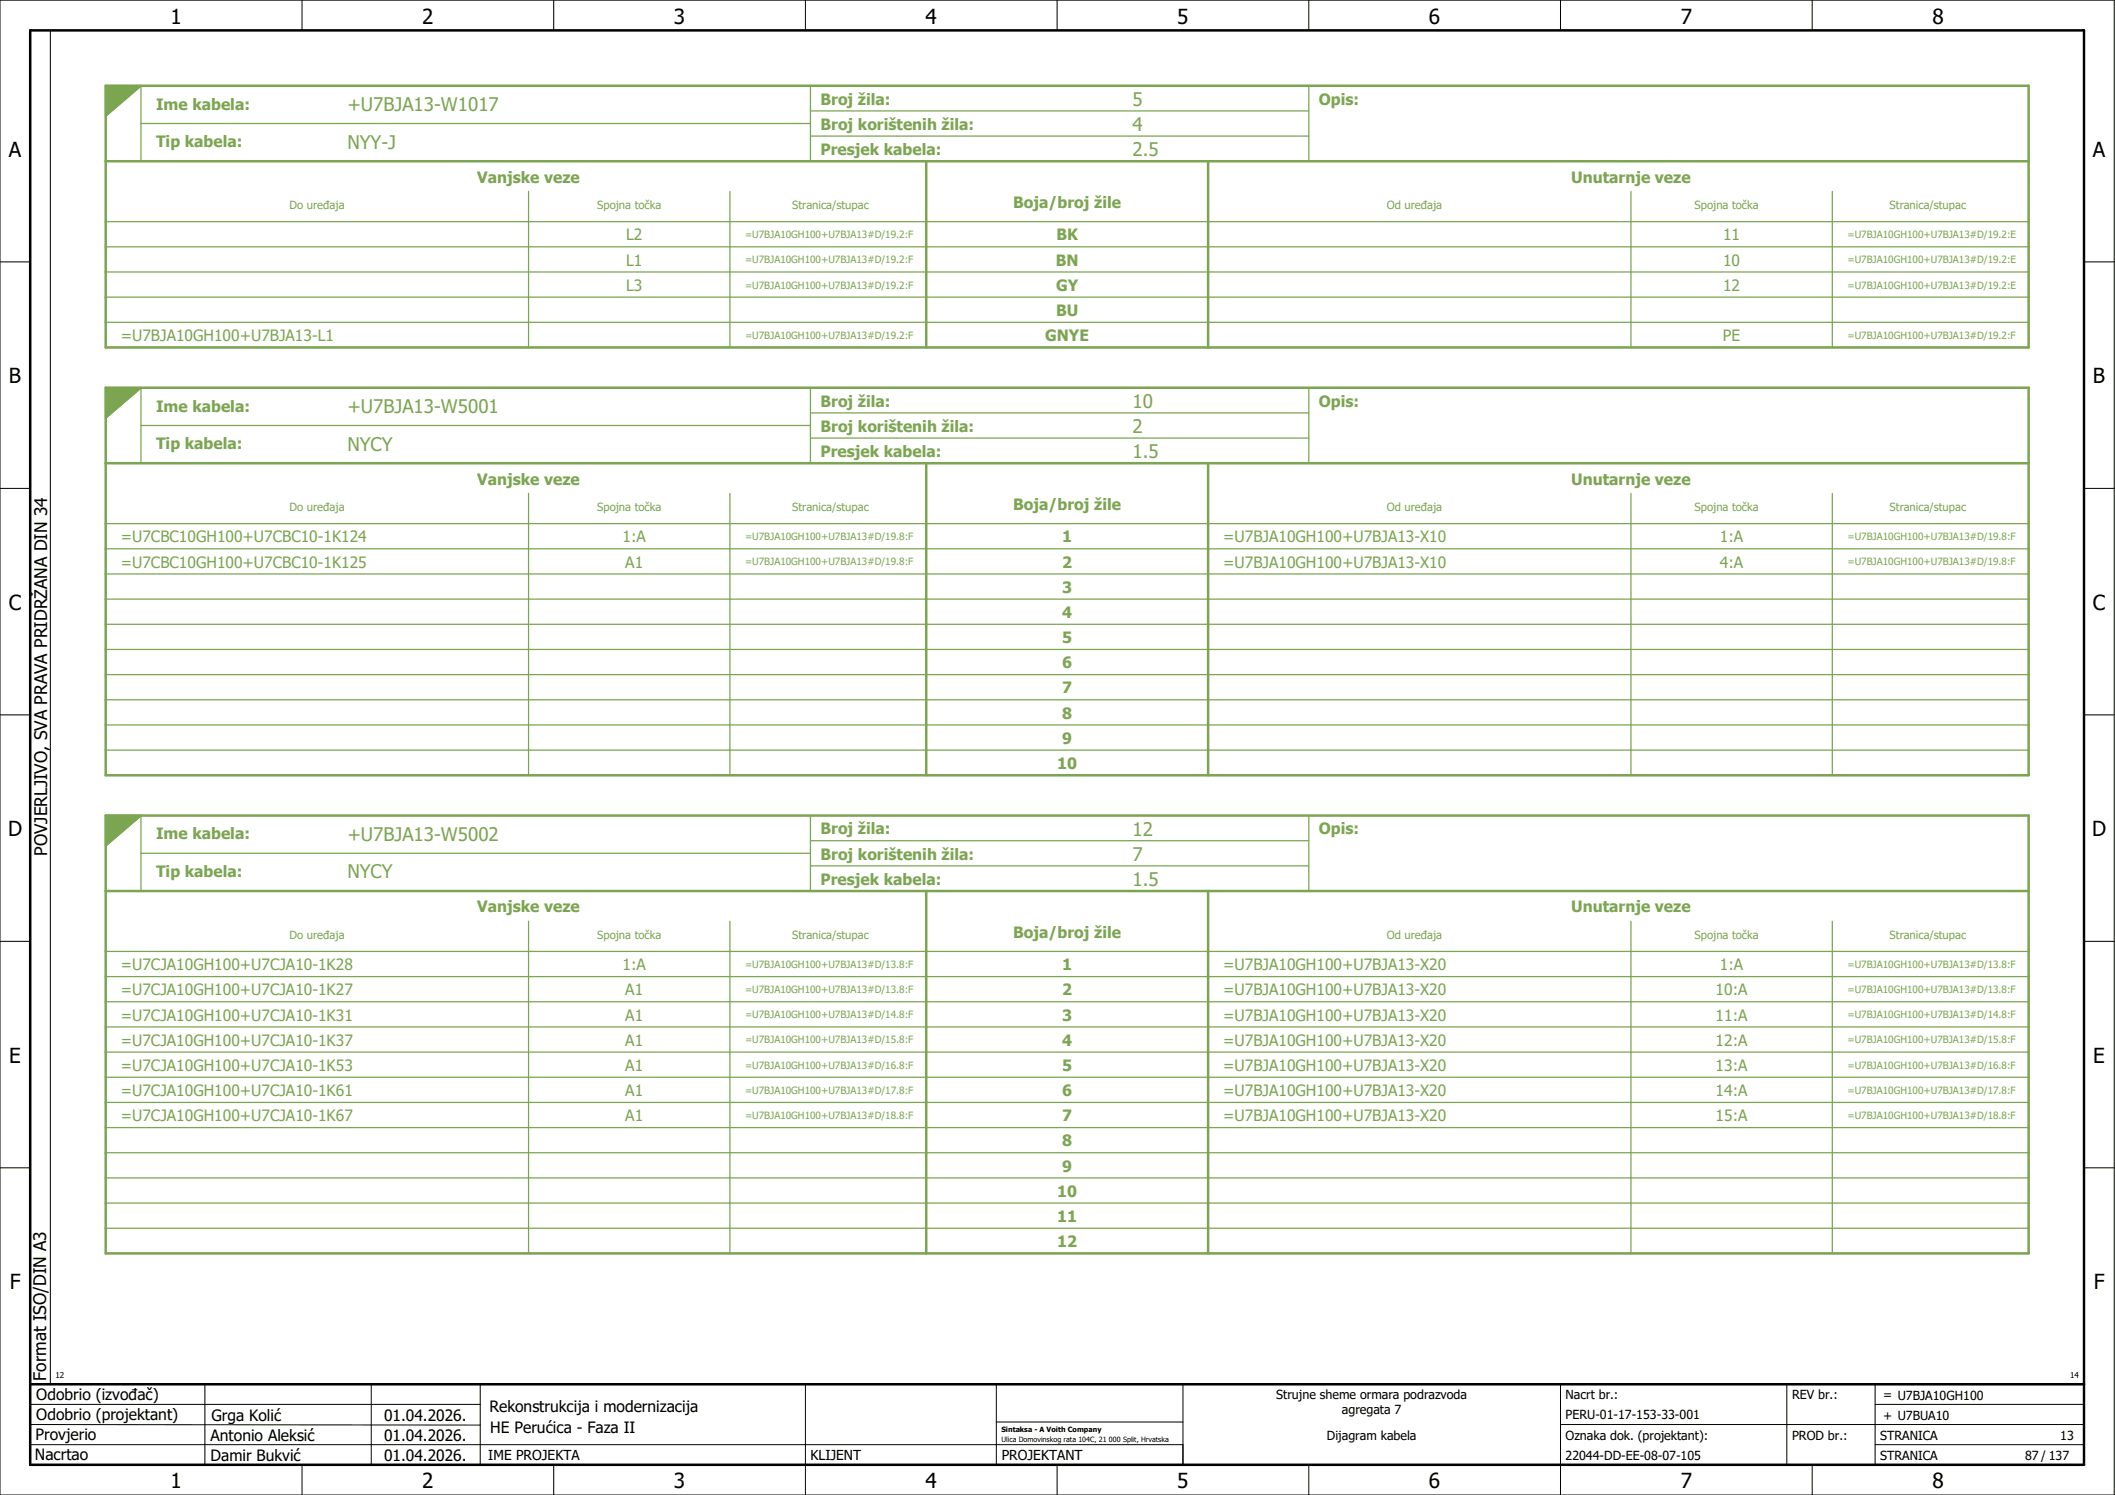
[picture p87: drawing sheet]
<svg xmlns="http://www.w3.org/2000/svg" width="420mm" height="297mm" viewBox="0 0 420 297" stroke-linecap="round" stroke-linejoin="round" font-family="sans-serif">
<defs><g id="words">
<g font-size="4.1">
<text x="33.9" y="4.7">1</text>
<text x="83.9" y="4.7">2</text>
<text x="133.9" y="4.7">3</text>
<text x="183.9" y="4.7">4</text>
<text x="233.9" y="4.7">5</text>
<text x="283.9" y="4.7">6</text>
<text x="333.9" y="4.7">7</text>
<text x="383.9" y="4.7">8</text>
<text x="1.8" y="31.2">A</text>
<text x="415.8" y="31.2">A</text>
<text x="1.8" y="76.2">B</text>
<text x="415.8" y="76.2">B</text>
<text x="1.8" y="121.2">C</text>
<text x="415.8" y="121.2">C</text>
<text x="1.6" y="166.2">D</text>
<text x="415.6" y="166.2">D</text>
<text x="1.8" y="211.2">E</text>
<text x="415.8" y="211.2">E</text>
<text x="1.9" y="256.2">F</text>
<text x="415.9" y="256.2">F</text>
<text x="33.9" y="295.7">1</text>
<text x="83.9" y="295.7">2</text>
<text x="133.9" y="295.7">3</text>
<text x="183.9" y="295.7">4</text>
<text x="233.9" y="295.7">5</text>
<text x="283.9" y="295.7">6</text>
<text x="333.9" y="295.7">7</text>
<text x="383.9" y="295.7">8</text>
</g>
<g font-size="3.7" fill="#7ca552">
<text x="69" y="22">+U7BJA13-W1017</text>
<text x="225" y="21">5</text>
<text x="69" y="29.5">NYY-J</text>
<text x="225" y="26">4</text>
<text x="225" y="31">2.5</text>
<text x="69" y="82">+U7BJA13-W5001</text>
<text x="225" y="81">10</text>
<text x="69" y="89.5">NYCY</text>
<text x="225" y="86">2</text>
<text x="225" y="91">1.5</text>
<text x="69" y="167">+U7BJA13-W5002</text>
<text x="225" y="166">12</text>
<text x="225" y="171">7</text>
<text x="69" y="174.5">NYCY</text>
<text x="225" y="176">1.5</text>
</g>
<g font-size="3.4">
<text x="9.4" y="170" transform="rotate(-90 9.4 170)">POVJERLJIVO, SVA PRAVA PRIDRŽANA DIN 34</text>
<text x="9.2" y="274.3" transform="rotate(-90 9.2 274.3)">Format ISO/DIN A3</text>
</g>
<g font-size="3.1" fill="#7ca552">
<text x="31" y="21.8">Ime kabela:</text>
<text x="163" y="20.8">Broj žila:</text>
<text x="262" y="20.8">Opis:</text>
<text x="31" y="29.3">Tip kabela:</text>
<text x="163" y="25.8">Broj korištenih žila:</text>
<text x="163" y="30.8">Presjek kabela:</text>
<text x="94.8" y="36.3">Vanjske veze</text>
<text x="201.3" y="41.4">Boja/broj žile</text>
<text x="312.1" y="36.3">Unutarnje veze</text>
<text x="124.4" y="47.8">L2</text>
<text x="209.9" y="47.8">BK</text>
<text x="342.3" y="47.8">11</text>
<text x="124.4" y="52.8">L1</text>
<text x="209.7" y="52.8">BN</text>
<text x="342.3" y="52.8">10</text>
<text x="124.4" y="57.8">L3</text>
<text x="209.8" y="57.8">GY</text>
<text x="342.3" y="57.8">12</text>
<text x="209.8" y="62.8">BU</text>
<text x="24" y="67.8">=U7BJA10GH100+U7BJA13-L1</text>
<text x="207.7" y="67.8">GNYE</text>
<text x="342.3" y="67.8">PE</text>
<text x="31" y="81.8">Ime kabela:</text>
<text x="163" y="80.8">Broj žila:</text>
<text x="262" y="80.8">Opis:</text>
<text x="31" y="89.3">Tip kabela:</text>
<text x="163" y="85.8">Broj korištenih žila:</text>
<text x="163" y="90.8">Presjek kabela:</text>
<text x="94.8" y="96.3">Vanjske veze</text>
<text x="201.3" y="101.4">Boja/broj žile</text>
<text x="312.1" y="96.3">Unutarnje veze</text>
<text x="24" y="107.8">=U7CBC10GH100+U7CBC10-1K124</text>
<text x="123.7" y="107.8">1:A</text>
<text x="211" y="107.8">1</text>
<text x="243" y="107.8">=U7BJA10GH100+U7BJA13-X10</text>
<text x="341.7" y="107.8">1:A</text>
<text x="24" y="112.8">=U7CBC10GH100+U7CBC10-1K125</text>
<text x="124.2" y="112.8">A1</text>
<text x="211" y="112.8">2</text>
<text x="243" y="112.8">=U7BJA10GH100+U7BJA13-X10</text>
<text x="341.7" y="112.8">4:A</text>
<text x="211" y="117.8">3</text>
<text x="211" y="122.8">4</text>
<text x="211" y="127.8">5</text>
<text x="211" y="132.8">6</text>
<text x="211" y="137.8">7</text>
<text x="211" y="142.8">8</text>
<text x="211" y="147.8">9</text>
<text x="210" y="152.8">10</text>
<text x="31" y="166.8">Ime kabela:</text>
<text x="163" y="165.8">Broj žila:</text>
<text x="262" y="165.8">Opis:</text>
<text x="163" y="170.8">Broj korištenih žila:</text>
<text x="31" y="174.3">Tip kabela:</text>
<text x="163" y="175.8">Presjek kabela:</text>
<text x="94.8" y="181.3">Vanjske veze</text>
<text x="312.1" y="181.3">Unutarnje veze</text>
<text x="201.3" y="186.4">Boja/broj žile</text>
<text x="24" y="192.8">=U7CJA10GH100+U7CJA10-1K28</text>
<text x="24" y="197.8">=U7CJA10GH100+U7CJA10-1K27</text>
<text x="123.7" y="192.8">1:A</text>
<text x="124.2" y="197.8">A1</text>
<text x="211" y="192.8">1</text>
<text x="211" y="197.8">2</text>
<text x="243" y="192.8">=U7BJA10GH100+U7BJA13-X20</text>
<text x="243" y="197.8">=U7BJA10GH100+U7BJA13-X20</text>
<text x="340.8" y="197.8">10:A</text>
<text x="341.7" y="192.8">1:A</text>
<text x="24" y="202.8">=U7CJA10GH100+U7CJA10-1K31</text>
<text x="124.2" y="202.8">A1</text>
<text x="211" y="202.8">3</text>
<text x="243" y="202.8">=U7BJA10GH100+U7BJA13-X20</text>
<text x="340.8" y="202.8">11:A</text>
<text x="24" y="207.8">=U7CJA10GH100+U7CJA10-1K37</text>
<text x="124.2" y="207.8">A1</text>
<text x="211" y="207.8">4</text>
<text x="243" y="207.8">=U7BJA10GH100+U7BJA13-X20</text>
<text x="340.8" y="207.8">12:A</text>
<text x="24" y="212.8">=U7CJA10GH100+U7CJA10-1K53</text>
<text x="124.2" y="212.8">A1</text>
<text x="211" y="212.8">5</text>
<text x="243" y="212.8">=U7BJA10GH100+U7BJA13-X20</text>
<text x="340.8" y="212.8">13:A</text>
<text x="24" y="217.8">=U7CJA10GH100+U7CJA10-1K61</text>
<text x="124.2" y="217.8">A1</text>
<text x="211" y="217.8">6</text>
<text x="243" y="217.8">=U7BJA10GH100+U7BJA13-X20</text>
<text x="340.8" y="217.8">14:A</text>
<text x="24" y="222.8">=U7CJA10GH100+U7CJA10-1K67</text>
<text x="124.2" y="222.8">A1</text>
<text x="211" y="222.8">7</text>
<text x="211" y="227.8">8</text>
<text x="243" y="222.8">=U7BJA10GH100+U7BJA13-X20</text>
<text x="340.8" y="222.8">15:A</text>
<text x="211" y="232.8">9</text>
<text x="210" y="237.8">10</text>
<text x="210" y="242.8">11</text>
<text x="210" y="247.8">12</text>
</g>
<g font-size="3.1">
<text x="7.2" y="278.1">Odobrio (izvođač)</text>
<text x="97.2" y="280.5">Rekonstrukcija i modernizacija</text>
<text x="7.1" y="286.1">Provjerio</text>
<text x="7.2" y="282.1">Odobrio (projektant)</text>
<text x="41.8" y="286.2">Antonio Aleksić</text>
<text x="42" y="282.3">Grga Kolić</text>
<text x="76.3" y="282.3">01.04.2026.</text>
<text x="76.3" y="286.3">01.04.2026.</text>
<text x="97.4" y="284.8">HE Perućica - Faza II</text>
<text x="6.9" y="290">Nacrtao</text>
<text x="41.8" y="290.3">Damir Bukvić</text>
<text x="76.3" y="290.3">01.04.2026.</text>
</g>
<g font-size="2.7">
<text x="97" y="290.1">IME PROJEKTA</text>
<text x="161" y="290.1">KLIJENT</text>
<text x="199" y="290.1">PROJEKTANT</text>
</g>
<g font-size="2.5">
<text x="253.5" y="278">Strujne sheme ormara podrazvoda</text>
<text x="266.6" y="281">agregata 7</text>
<text x="311" y="278">Nacrt br.:</text>
<text x="356" y="278">REV br.:</text>
<text x="374.1" y="278">= U7BJA10GH100</text>
<text x="263.6" y="286">Dijagram kabela</text>
<text x="311" y="286">Oznaka dok. (projektant):</text>
<text x="311" y="282">PERU-01-17-153-33-001</text>
<text x="356" y="286">PROD br.:</text>
<text x="373.5" y="286">STRANICA</text>
<text x="374.1" y="282.1">+ U7BUA10</text>
<text x="409.3" y="286">13</text>
<text x="311" y="290">22044-DD-EE-08-07-105</text>
<text x="373.5" y="290">STRANICA</text>
<text x="402.3" y="290">87 / 137</text>
</g>
<g font-size="2.2" fill="#7ca552">
<text x="57.5" y="41.6">Do uređaja</text>
<text x="118.6" y="41.6">Spojna točka</text>
<text x="157.4" y="41.6">Stranica/stupac</text>
<text x="275.5" y="41.6">Od uređaja</text>
<text x="336.6" y="41.6">Spojna točka</text>
<text x="375.4" y="41.6">Stranica/stupac</text>
<text x="57.5" y="101.6">Do uređaja</text>
<text x="118.6" y="101.6">Spojna točka</text>
<text x="157.4" y="101.6">Stranica/stupac</text>
<text x="275.5" y="101.6">Od uređaja</text>
<text x="336.6" y="101.6">Spojna točka</text>
<text x="375.4" y="101.6">Stranica/stupac</text>
<text x="57.5" y="186.6">Do uređaja</text>
<text x="118.6" y="186.6">Spojna točka</text>
<text x="157.4" y="186.6">Stranica/stupac</text>
<text x="275.5" y="186.6">Od uređaja</text>
<text x="336.6" y="186.6">Spojna točka</text>
<text x="375.4" y="186.6">Stranica/stupac</text>
</g>
<g font-size="2" fill="#7ca552">
<text x="148" y="47.3">=U7BJA10GH100+U7BJA13#D/19.2:F</text>
<text x="367" y="47.3">=U7BJA10GH100+U7BJA13#D/19.2:E</text>
<text x="148" y="52.3">=U7BJA10GH100+U7BJA13#D/19.2:F</text>
<text x="367" y="52.3">=U7BJA10GH100+U7BJA13#D/19.2:E</text>
<text x="148" y="57.3">=U7BJA10GH100+U7BJA13#D/19.2:F</text>
<text x="367" y="57.3">=U7BJA10GH100+U7BJA13#D/19.2:E</text>
<text x="148" y="67.3">=U7BJA10GH100+U7BJA13#D/19.2:F</text>
<text x="367" y="67.3">=U7BJA10GH100+U7BJA13#D/19.2:F</text>
<text x="148" y="107.3">=U7BJA10GH100+U7BJA13#D/19.8:F</text>
<text x="367" y="107.3">=U7BJA10GH100+U7BJA13#D/19.8:F</text>
<text x="148" y="112.3">=U7BJA10GH100+U7BJA13#D/19.8:F</text>
<text x="367" y="112.3">=U7BJA10GH100+U7BJA13#D/19.8:F</text>
<text x="148" y="192.3">=U7BJA10GH100+U7BJA13#D/13.8:F</text>
<text x="148" y="197.3">=U7BJA10GH100+U7BJA13#D/13.8:F</text>
<text x="367" y="192.3">=U7BJA10GH100+U7BJA13#D/13.8:F</text>
<text x="367" y="197.3">=U7BJA10GH100+U7BJA13#D/13.8:F</text>
<text x="148" y="202.3">=U7BJA10GH100+U7BJA13#D/14.8:F</text>
<text x="367" y="202.3">=U7BJA10GH100+U7BJA13#D/14.8:F</text>
<text x="148" y="207.3">=U7BJA10GH100+U7BJA13#D/15.8:F</text>
<text x="367" y="207.3">=U7BJA10GH100+U7BJA13#D/15.8:F</text>
<text x="148" y="212.3">=U7BJA10GH100+U7BJA13#D/16.8:F</text>
<text x="367" y="212.3">=U7BJA10GH100+U7BJA13#D/16.8:F</text>
<text x="148" y="217.3">=U7BJA10GH100+U7BJA13#D/17.8:F</text>
<text x="367" y="217.3">=U7BJA10GH100+U7BJA13#D/17.8:F</text>
<text x="148" y="222.3">=U7BJA10GH100+U7BJA13#D/18.8:F</text>
<text x="367" y="222.3">=U7BJA10GH100+U7BJA13#D/18.8:F</text>
</g>
<g font-size="1.6">
<text x="11" y="273.7">12</text>
<text x="411.2" y="273.7">14</text>
</g>
<g font-size="1.4">
<text x="198.9" y="284.4">Sintaksa - A Voith Company</text>
<text x="198.9" y="286.4">Ulica Domovinskog rata 104C, 21 000 Split, Hrvatska</text>
</g>
</g></defs>
<g fill="none" stroke="#000" stroke-width=".2">
<path d="M0 0h420v297h-420zM10 6v269M60 0v6M110 0v6M160 0v6M210 0v6M260 0v6M310 0v6M360 0v6M0 52h6M414 52h6M0 97h6"/>
<path d="M414 97h6M0 142h6M414 142h6M414 176.3v87.4M0 187h6M414 187h6M0 232h6M414 232h6M6 279h89.4M40.7 275v16M73.7 274.9v16M95.4 275.1v16"/>
<path d="M160 275v22M197.9 275.1v16M310 275v22M355 275v16M372.5 279h41.5M372.5 275v16M414 275h-179v16M6 283l89.4 .1M6 287h229M60 291v6M110 291v6M197.9 282.5h37.1"/>
<path d="M210 291v6M260 291v6M310 283h104M360 291v6M372.5 287h41.5"/>
</g>
<path d="M6 6h408v285h-408zM6 275h408" fill="none" stroke="#000" stroke-width=".5"/>
<path d="M21 17h382v52h-382zM21 32h382M184 32v37M240 32v37M21 77h382v77h-382zM21 92h382M184 92v62M240 92v62M21 162h382v87h-382zM21 177h382M184 177v72M240 177v72" fill="none" stroke="#7ca552" stroke-width=".5"/>
<g fill="none" stroke="#7ca552" stroke-width=".25">
<path d="M28 17v15M161 17v15M260 17v15M28 24.5h133M105 38v31M145 38v31M161 22h99M161 27h99M324 38v31M364 38v31M21 44h382M21 49h382"/>
<path d="M21 54h382M21 59h382M21 64h382M21 69h382M28 77v15M161 77v15M260 77v15M28 84.5h133M105 98v56M145 98v56M161 82h99M161 87h99"/>
<path d="M324 98v56M364 98v56M21 104h382M21 109h382M21 114h382M21 119h382M21 124h382M21 129h382M21 134h382M21 139h382M21 144h382M21 149h382"/>
<path d="M21 154h382M28 162v15M28 169.5h133M161 162v15M161 167h99M161 172h99M260 162v15M21 189h382M21 194h382M21 199h382M105 183v66M145 183v66"/>
<path d="M324 183v66M364 183v66M21 204h382M21 209h382M21 214h382M21 219h382M21 224h382M21 229h382M21 234h382M21 239h382M21 244h382M21 249h382"/>
</g>
<path d="M21 17h7l-7 6zM21 77h7l-7 6zM21 162h7l-7 6z" fill="none" stroke="#7ca552" stroke-width=".35"/>
<g fill="#7ca552" stroke="#7ca552" stroke-width=".2">
<path d="M21 17h7l-7 6z"/>
<path d="M21 77h7l-7 6z"/>
<path d="M21 162h7l-7 6z"/>
</g>
<use href="#words"/>
</svg>
